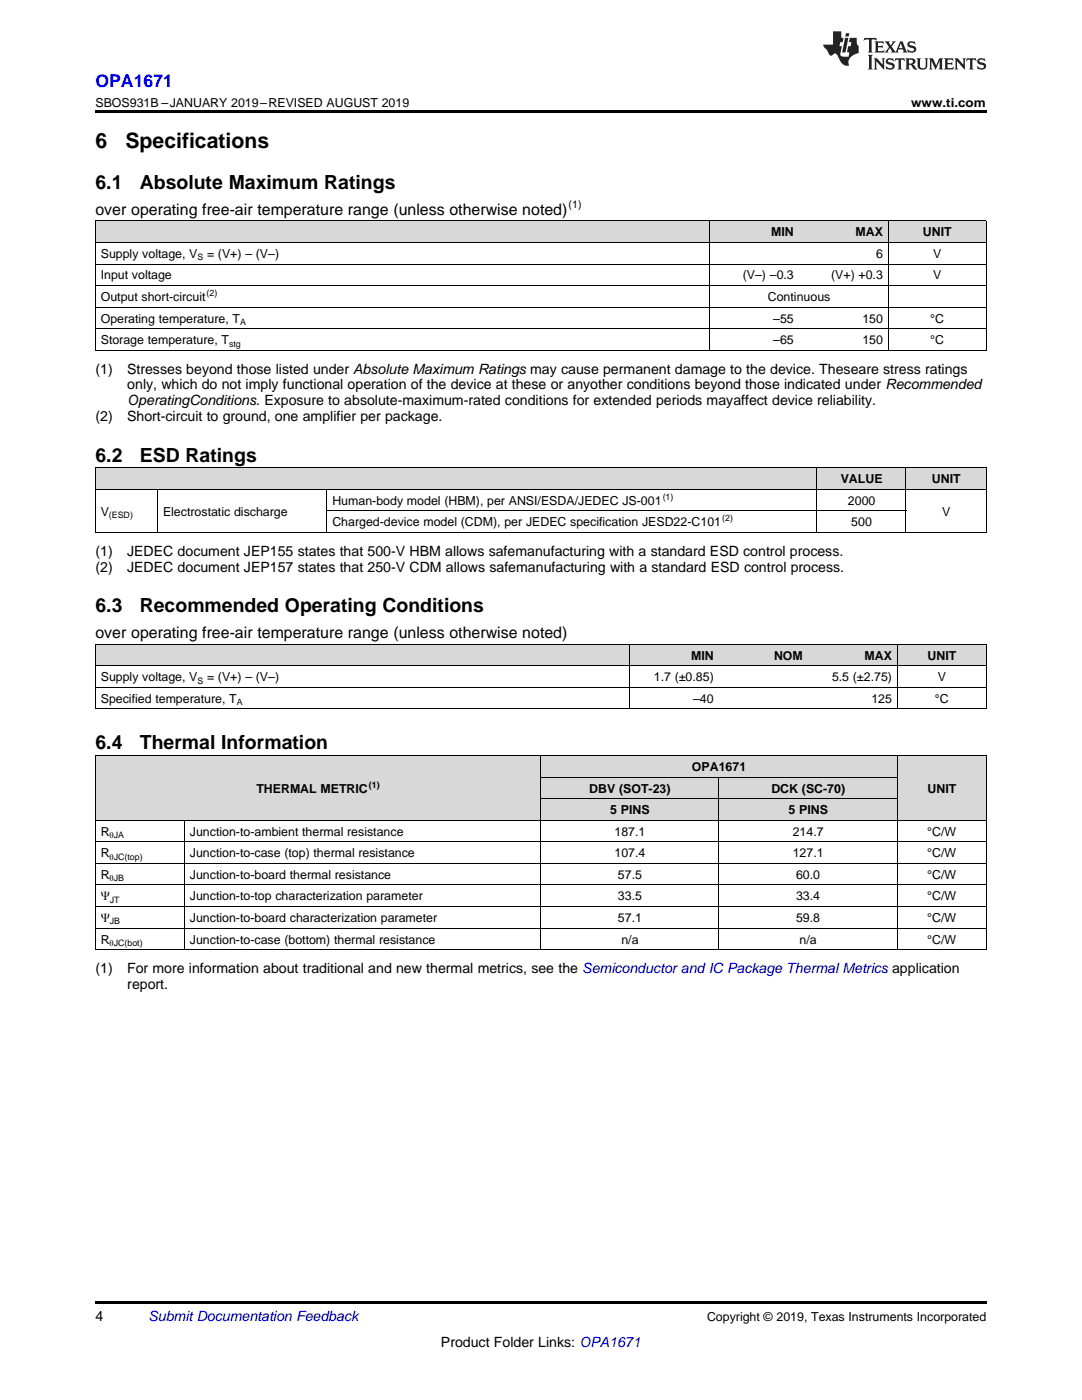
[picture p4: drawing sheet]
<svg xmlns="http://www.w3.org/2000/svg" width="216mm" height="279mm" viewBox="0 0 216 279" stroke-linecap="round" stroke-linejoin="round" font-family="sans-serif">
<defs><g id="words">
<g font-size="4.2">
<text x="19" y="29.6">6</text>
<text x="25" y="29.6">Specifications</text>
</g>
<g font-size="3.9">
<text x="19" y="37.7">6.1</text>
<text x="27.9" y="37.7">Absolute Maximum Ratings</text>
<text x="19" y="92.1">6.2</text>
<text x="27.9" y="92.1">ESD Ratings</text>
<text x="19" y="122.2">6.3</text>
<text x="27.9" y="122.2">Recommended Operating Conditions</text>
<text x="19" y="149.6">6.4</text>
<text x="27.9" y="149.6">Thermal Information</text>
</g>
<text font-size="3.5" fill="#00f" x="19" y="17.3">OPA1671</text>
<g font-size="3.2">
<text x="19" y="42.9">over operating free-air temperature range (unless otherwise noted)</text>
<text x="19" y="127.3">over operating free-air temperature range (unless otherwise noted)</text>
</g>
<g font-size="2.8">
<text x="19" y="74.5">(1)</text>
<text x="25.4" y="74.5">Stresses beyond those listed under Absolute Maximum Ratings may cause permanent damage to the device. Theseare stress ratings</text>
<text x="25.4" y="77.7">only, which do not imply functional operation of the device at these or anyother conditions beyond those indicated under Recommended</text>
<text x="25.4" y="80.9">OperatingConditions. Exposure to absolute-maximum-rated conditions for extended periods mayaffect device reliability.</text>
<text x="19" y="84.1">(2)</text>
<text x="25.4" y="84.1">Short-circuit to ground, one amplifier per package.</text>
<text x="19" y="110.9">(1)</text>
<text x="25.4" y="110.9">JEDEC document JEP155 states that 500-V HBM allows safemanufacturing with a standard ESD control process.</text>
<text x="19" y="114.1">(2)</text>
<text x="25.4" y="114.1">JEDEC document JEP157 states that 250-V CDM allows safemanufacturing with a standard ESD control process.</text>
<text x="19" y="194.2">(1)</text>
<text x="25.4" y="194.2">For more information about traditional and new thermal metrics, see the Semiconductor and IC Package Thermal Metrics application</text>
<text x="25.4" y="197.3">report.</text>
<text x="19" y="263.6">4</text>
<text x="88" y="268.9">Product Folder Links: OPA1671</text>
</g>
<text font-size="2.8" fill="#0000c8" x="29.6" y="263.6">Submit Documentation Feedback</text>
<g font-size="2.5">
<text x="19" y="21.4">SBOS931B –JANUARY 2019–REVISED AUGUST 2019</text>
<text x="181.8" y="21.4">www.ti.com</text>
<text x="153.9" y="47.2">MIN</text>
<text x="170.7" y="47.2">MAX</text>
<text x="184.1" y="47.2">UNIT</text>
<text x="20.1" y="51.5">Supply voltage, V</text>
<text x="41.3" y="51.5">= (V+) – (V–)</text>
<text x="174.8" y="51.5">6</text>
<text x="186.2" y="51.5">V</text>
<text x="20.1" y="55.8">Input voltage</text>
<text x="148.2" y="55.8">(V–) –0.3</text>
<text x="165.8" y="55.8">(V+) +0.3</text>
<text x="186.2" y="55.8">V</text>
<text x="20.1" y="60.1">Output short-circuit</text>
<text x="20.1" y="64.4">Operating temperature, T</text>
<text x="153.2" y="60.1">Continuous</text>
<text x="154.3" y="64.4">–55</text>
<text x="172.1" y="64.4">150</text>
<text x="185.6" y="64.4">°C</text>
<text x="20.1" y="68.7">Storage temperature, T</text>
<text x="154.3" y="68.7">–65</text>
<text x="172.1" y="68.7">150</text>
<text x="185.6" y="68.7">°C</text>
<text x="66.3" y="100.8">Human-body model (HBM), per ANSI/ESDA/JEDEC JS-001</text>
<text x="167.7" y="96.4">VALUE</text>
<text x="169.2" y="100.8">2000</text>
<text x="185.9" y="96.4">UNIT</text>
<text x="20.1" y="102.9">V</text>
<text x="32.5" y="102.9">Electrostatic discharge</text>
<text x="66.3" y="105.1">Charged-device model (CDM), per JEDEC specification JESD22-C101</text>
<text x="169.9" y="105.1">500</text>
<text x="188" y="102.9">V</text>
<text x="137.9" y="131.6">MIN</text>
<text x="154.4" y="131.6">NOM</text>
<text x="172.5" y="131.6">MAX</text>
<text x="185.1" y="131.6">UNIT</text>
<text x="20.1" y="135.9">Supply voltage, V</text>
<text x="41.3" y="135.9">= (V+) – (V–)</text>
<text x="130.5" y="135.9">1.7 (±0.85)</text>
<text x="166" y="135.9">5.5 (±2.75)</text>
<text x="187.1" y="135.9">V</text>
<text x="20.1" y="140.2">Specified temperature, T</text>
<text x="138.3" y="140.2">–40</text>
<text x="173.9" y="140.2">125</text>
<text x="186.5" y="140.2">°C</text>
<text x="138.1" y="153.9">OPA1671</text>
<text x="51.2" y="158.2">THERMAL METRIC</text>
<text x="117.6" y="158.2">DBV (SOT-23)</text>
<text x="153.9" y="158.2">DCK (SC-70)</text>
<text x="185.1" y="158.2">UNIT</text>
<text x="20.1" y="166.8">R</text>
<text x="37.9" y="166.8">Junction-to-ambient thermal resistance</text>
<text x="121.8" y="162.5">5 PINS</text>
<text x="122.6" y="166.8">187.1</text>
<text x="157.3" y="162.5">5 PINS</text>
<text x="158.2" y="166.8">214.7</text>
<text x="185" y="166.8">°C/W</text>
<text x="20.1" y="171.1">R</text>
<text x="37.9" y="171.1">Junction-to-case (top) thermal resistance</text>
<text x="122.6" y="171.1">107.4</text>
<text x="158.2" y="171.1">127.1</text>
<text x="185" y="171.1">°C/W</text>
<text x="20.1" y="175.4">R</text>
<text x="20.1" y="179.7">Ψ</text>
<text x="37.9" y="175.4">Junction-to-board thermal resistance</text>
<text x="37.9" y="179.7">Junction-to-top characterization parameter</text>
<text x="123.3" y="175.4">57.5</text>
<text x="123.3" y="179.7">33.5</text>
<text x="158.9" y="175.4">60.0</text>
<text x="158.9" y="179.7">33.4</text>
<text x="185" y="175.4">°C/W</text>
<text x="185" y="179.7">°C/W</text>
<text x="20.1" y="184">Ψ</text>
<text x="37.9" y="184">Junction-to-board characterization parameter</text>
<text x="123.3" y="184">57.1</text>
<text x="158.9" y="184">59.8</text>
<text x="185" y="184">°C/W</text>
<text x="20.1" y="188.3">R</text>
<text x="37.9" y="188.3">Junction-to-case (bottom) thermal resistance</text>
<text x="124" y="188.3">n/a</text>
<text x="159.6" y="188.3">n/a</text>
<text x="185" y="188.3">°C/W</text>
<text x="141.1" y="263.6">Copyright © 2019, Texas Instruments Incorporated</text>
</g>
<text font-size="2.1" x="113.5" y="41.6">(1)</text>
<g font-size="1.8">
<text x="39.4" y="52">S</text>
<text x="41.2" y="59.1">(2)</text>
<text x="47.9" y="64.9">A</text>
<text x="45.7" y="69.2">stg</text>
<text x="132.2" y="99.8">(1)</text>
<text x="21.7" y="103.4">(ESD)</text>
<text x="144.1" y="104.1">(2)</text>
<text x="39.4" y="136.4">S</text>
<text x="47.2" y="140.7">A</text>
<text x="73.6" y="157.2">(1)</text>
<text x="21.9" y="167.3">θJA</text>
<text x="21.9" y="171.6">θJC(top)</text>
<text x="21.9" y="175.9">θJB</text>
<text x="21.9" y="180.2">JT</text>
<text x="21.9" y="184.5">JB</text>
<text x="21.9" y="188.8">θJC(bot)</text>
</g>
</g></defs>
<g fill="#d8d8d8">
<path d="M19 150.8h17.8v13h-17.8z"/>
<path d="M36.8 150.8h71.1v13h-71.1z"/>
<path d="M179.1 150.8h17.7v13h-17.7z"/>
<path d="M107.9 159.5h35.6v4.3h-35.6z"/>
<path d="M143.5 159.5h35.6v4.3h-35.6z"/>
<path d="M107.9 155.2h35.6v4.3h-35.6z"/>
<path d="M143.5 155.2h35.6v4.3h-35.6z"/>
<path d="M107.9 150.8h35.6v4.4h-35.6z"/>
<path d="M143.5 150.8h35.6v4.4h-35.6z"/>
<path d="M19 128.6h19.6v4.3h-19.6z"/>
<path d="M38.6 128.6h87.1v4.3h-87.1z"/>
<path d="M125.7 128.6h17.8v4.3h-17.8z"/>
<path d="M143.5 128.6h17.8v4.3h-17.8z"/>
<path d="M161.3 128.6h17.8v4.3h-17.8z"/>
<path d="M179.1 128.6h17.7v4.3h-17.7z"/>
<path d="M19 93.4h12.5v4.3h-12.5z"/>
<path d="M31.5 93.4h33.8v4.3h-33.8z"/>
<path d="M65.3 93.4h97.8v4.3h-97.8z"/>
<path d="M163.1 93.4h17.7v4.3h-17.7z"/>
<path d="M180.8 93.4h16v4.3h-16z"/>
<path d="M19 44.1h62.3v4.3h-62.3z"/>
<path d="M81.3 44.1h60.4v4.3h-60.4z"/>
<path d="M141.7 44.1h17.8v4.3h-17.8z"/>
<path d="M159.5 44.1h17.8v4.3h-17.8z"/>
<path d="M177.3 44.1h19.5v4.3h-19.5z"/>
</g>
<g fill="#000">
<path d="M19 22h177.8v.5h-177.8zM19 106.3h.2zM65.2 106.3h.1zM162.9 106.3h.2zM180.7 106.3h.1zM196.7 106.3h.1zM19 141.5h.2zM125.6 141.5h.1zM179 141.5h.1zM196.7 141.5h.1zM19 189.5l.2 .1zM107.8 189.5l.1 .1z"/>
<path d="M143.4 189.5l.1 .1zM179 189.5l.1 .1zM196.7 189.5l.1 .1zM19 259.7h177.8v.5h-177.8z"/>
</g>
<g fill="none" stroke="#000" stroke-width=".2">
<path d="M19 57h177.8M19 52.7h177.8M19 48.4h177.8M19 44.1h177.8M19.1 44.1v25.9M141.7 44.1v25.9M177.2 44.1v25.9M196.8 44.1v25.9M19 69.9h177.8M19 65.6h177.8M19 61.3h177.8M19 93.4h177.8v12.9"/>
<path d="M19 97.7h177.8M19.1 93.4v12.9M31.4 97.7v8.6M65.2 97.7v8.6M163 93.4v12.9M180.8 93.4v12.9M19 106.3h177.8M65.3 102h115.5M19 137.1h177.8M19 132.8h177.8M19 128.5h177.8M19.1 128.6v12.9"/>
<path d="M125.7 128.6v12.9M179 128.6v12.9M196.8 128.6v12.9M19 150.8h177.8M19 141.4h177.8M19.1 150.8v38.8M107.9 150.8v38.8M107.9 159.4h71.2M107.9 155.1h71.2M143.5 155.1v34.5M179 150.8v38.8M196.8 150.8v38.8"/>
<path d="M19 176.6h177.8M19 172.3h177.8M19 168h177.8M19 163.7h177.8M36.8 163.7v25.9M19 189.5h177.8M19 185.2h177.8M19 180.9h177.8"/>
</g>
<g fill="#231f20">
<path d="M172.5 7.6l-.1 .5 .4-.2h.6v.1v2.1l-.2 .4h.9l-.2-.4v-2.1l.1-.1h.5l.5 .2-.2-.5zM174.5 8.3l.2 .3v1.5l-.2 .4h1.8l.2-.6a1.04 1.04 0 0 1-1.3 .2v-.7h.6l.3 .2v-.6l-.3 .2h-.6v-.6l.8-.1 .4 .3-.2-.5zM176.5 8.3l.9 1.1-.9 1.1h.8l-.2-.2 .4-.7 .5 .7-.2 .2h1.5l-.2-.2 .2-.4h.9l.1 .4-.2 .2h1l-.3-.3-.7-1.9h-.5l-.9 2-.8-1 .9-1h-.8l.1 .3-.4 .5-.3-.6 .1-.2zM179.7 8.6l.4 1h-.7zM181.3 8.4a.63 .63 0 0 0-.2 .7 .63 .63 0 0 0 .6 .4l.6 .2 .1 .2a.75 .75 0 0 1-.7 .4 .75 .75 0 0 1-.6-.5l.1 .7 .1-.1a1.11 1.11 0 0 0 1.5-.6 1.13 1.13 0 0 0-1.2-.8l-.1-.4a1.04 1.04 0 0 1 1.2 .2l-.2-.5-.2 .1-.4-.2zM173.2 10.9l.2 .4v2.2l-.2 .4h1l-.3-.4v-2.2l.3-.4zM174.3 11.6l.3 .4v1.5l-.3 .4h.8l-.2-.4v-1.3l1.5 1.7v-1.9l.2-.4h-.7l.2 .4v.9l-1.1-1.3zM177 11.8a.62 .62 0 0 0-.2 .7 .62 .62 0 0 0 .6 .4l.6 .1 .1 .3a.76 .76 0 0 1-.7 .3 .76 .76 0 0 1-.7-.4l.2 .7 .1-.1a1.11 1.11 0 0 0 1.5-.6 1.13 1.13 0 0 0-1.2-.8l-.1-.4a1.04 1.04 0 0 1 1.2 .2l-.2-.6-.2 .1-.5-.1zM178.7 11.6l-.2 .6a.61 .61 0 0 1 .8-.3v1.6l-.2 .4h.9l-.2-.4v-1.6a.63 .63 0 0 1 .7 .3l-.1-.6zM180.6 11.6l.3 .4v1.5l-.3 .4h1l-.2-.2-.1-.8 .6 .2a.76 .76 0 0 0 1.2 .7l-1-1a.58 .58 0 0 0 .6-.5 .58 .58 0 0 0-.5-.6zM181.4 11.9h.1a.45 .45 0 0 1 .5 .1 .45 .45 0 0 1 .1 .5l-.8 .2zM182.9 11.6l.2 .2a2.17 2.17 0 0 0 .3 1.9 .99 .99 0 0 0 1.6-.6v-1.1l.2-.4h-.7l.2 .2a1.92 1.92 0 0 1-.2 1.8 .6 .6 0 0 1-.9-.5v-1.1l.2-.4zM185.4 11.6l.2 .4v1.5l-.2 .4h.7l-.2-.4v-1.4l.8 1.8 .8-1.8v1.4l-.2 .4h.9l-.2-.4v-1.5l.2-.4h-.8l-.6 1.5-.6-1.5zM188.4 11.6l.2 .4v1.5l-.2 .4h1.8l.1-.6a1.04 1.04 0 0 1-1.2 .1v-.6h.5l.4 .2v-.6l-.4 .2h-.5v-.7h.8l.3 .3-.1-.6zM190.5 11.6l.2 .4v1.5l-.2 .4h.7l-.2-.4v-1.3l1.5 1.7v-1.9l.2-.4h-.7l.2 .4v.9l-1.1-1.3zM192.9 11.6l-.1 .6a.61 .61 0 0 1 .7-.3l.1 1.6-.3 .4h1l-.3-.4 .1-1.6a.63 .63 0 0 1 .7 .3l-.1-.6zM195.2 11.8a.62 .62 0 0 0-.2 .7 .62 .62 0 0 0 .6 .4l.6 .1 .1 .3a.76 .76 0 0 1-.7 .3 .76 .76 0 0 1-.6-.4l.1 .7 .1-.1a1.11 1.11 0 0 0 1.6-.6 1.13 1.13 0 0 0-1.3-.8l-.1-.4a1.04 1.04 0 0 1 1.2 .2l-.1-.6-.2 .1-.5-.1z"/>
<path d="M166.2 6.3v2.6h-1.9v.4l.8 .9a.91 .91 0 0 0 1 .8 .56 .56 0 0 1 .5-.3 .56 .56 0 0 1 .5 .3l.4 .8a1.53 1.53 0 0 0 1.9 1.2 1.54 1.54 0 0 1 1-2.1l.9-.3v-1.4a1.52 1.52 0 0 1-.4-1.6h-1.3l-.2 .8h.5l-.2 .8h-.5l-.1 1v.2l.4 .1-.2 .8a1.93 1.93 0 0 1-1.6-.3l.3-1.8h-.5l.2-.8h.4l.2-.8h-.4v-1.3zM168.6 7.6l-.6 2.9h.7l.6-2.9zM168.8 6.6l-.1 .7h.6l.2-.7z"/>
</g>
<use href="#words"/>
</svg>
